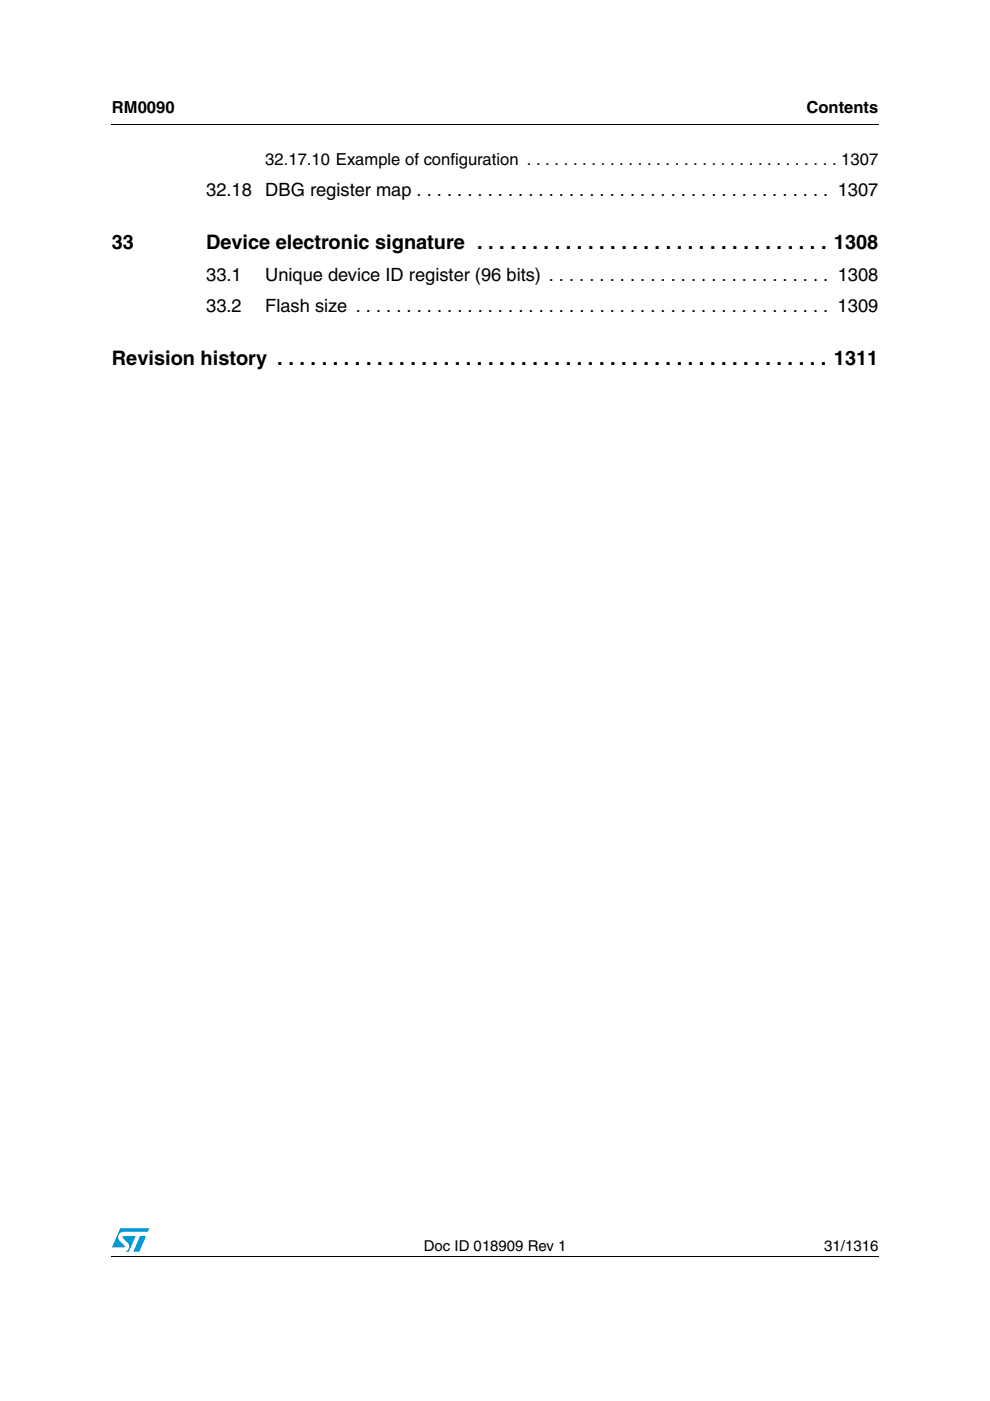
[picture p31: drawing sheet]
<svg xmlns="http://www.w3.org/2000/svg" width="210mm" height="297mm" viewBox="0 0 210 297" stroke-linecap="round" stroke-linejoin="round" font-family="sans-serif">
<defs><g id="words">
<g font-size="4.2">
<text x="23.7" y="52.7">33</text>
<text x="43.7" y="52.7">Device electronic signature . . . . . . . . . . . . . . . . . . . . . . . . . . . . . . . . 1308</text>
<text x="23.7" y="77.4">Revision history . . . . . . . . . . . . . . . . . . . . . . . . . . . . . . . . . . . . . . . . . . . . . . . . . . 1311</text>
</g>
<g font-size="3.9">
<text x="43.7" y="41.6">32.18</text>
<text x="56.2" y="41.6">DBG register map . . . . . . . . . . . . . . . . . . . . . . . . . . . . . . . . . . . . . . . . . 1307</text>
<text x="43.7" y="59.5">33.1</text>
<text x="56.2" y="59.5">Unique device ID register (96 bits) . . . . . . . . . . . . . . . . . . . . . . . . . . . . 1308</text>
<text x="43.7" y="66.3">33.2</text>
<text x="56.2" y="66.3">Flash size . . . . . . . . . . . . . . . . . . . . . . . . . . . . . . . . . . . . . . . . . . . . . . . 1309</text>
</g>
<g font-size="3.5">
<text x="23.7" y="23.9">RM0090</text>
<text x="171" y="23.9">Contents</text>
<text x="56.2" y="35">32.17.10 Example of configuration . . . . . . . . . . . . . . . . . . . . . . . . . . . . . . . . . . 1307</text>
</g>
<g font-size="3.2">
<text x="89.9" y="265.1">Doc ID 018909 Rev 1</text>
<text x="174.8" y="265.1">31/1316</text>
</g>
</g></defs>
<g fill="#0099d8">
<path d="M29.7 262.1h1.3l-1.5 3.3h-1.2z"/>
<path d="M25.5 260.5h6.2l-.4 .7h-5.1a1.13 1.13 0 0 0-1.1 .7 1.13 1.13 0 0 0 .3 1.2l1.1 1-.1 .3-2.7 .1z"/>
<path d="M26 262.1h2.8l-1.5 3.3h-.7a1.18 1.18 0 0 0 .5-1.9l-1.1-1.1z"/>
</g>
<path d="M23.6 26.2l.1 .2zM23.6 266.3l.1 .1z" fill="#000"/>
<path d="M23.7 26.3h162.6M23.7 266.3h162.6" fill="none" stroke="#000" stroke-width=".21"/>
<use href="#words"/>
</svg>
